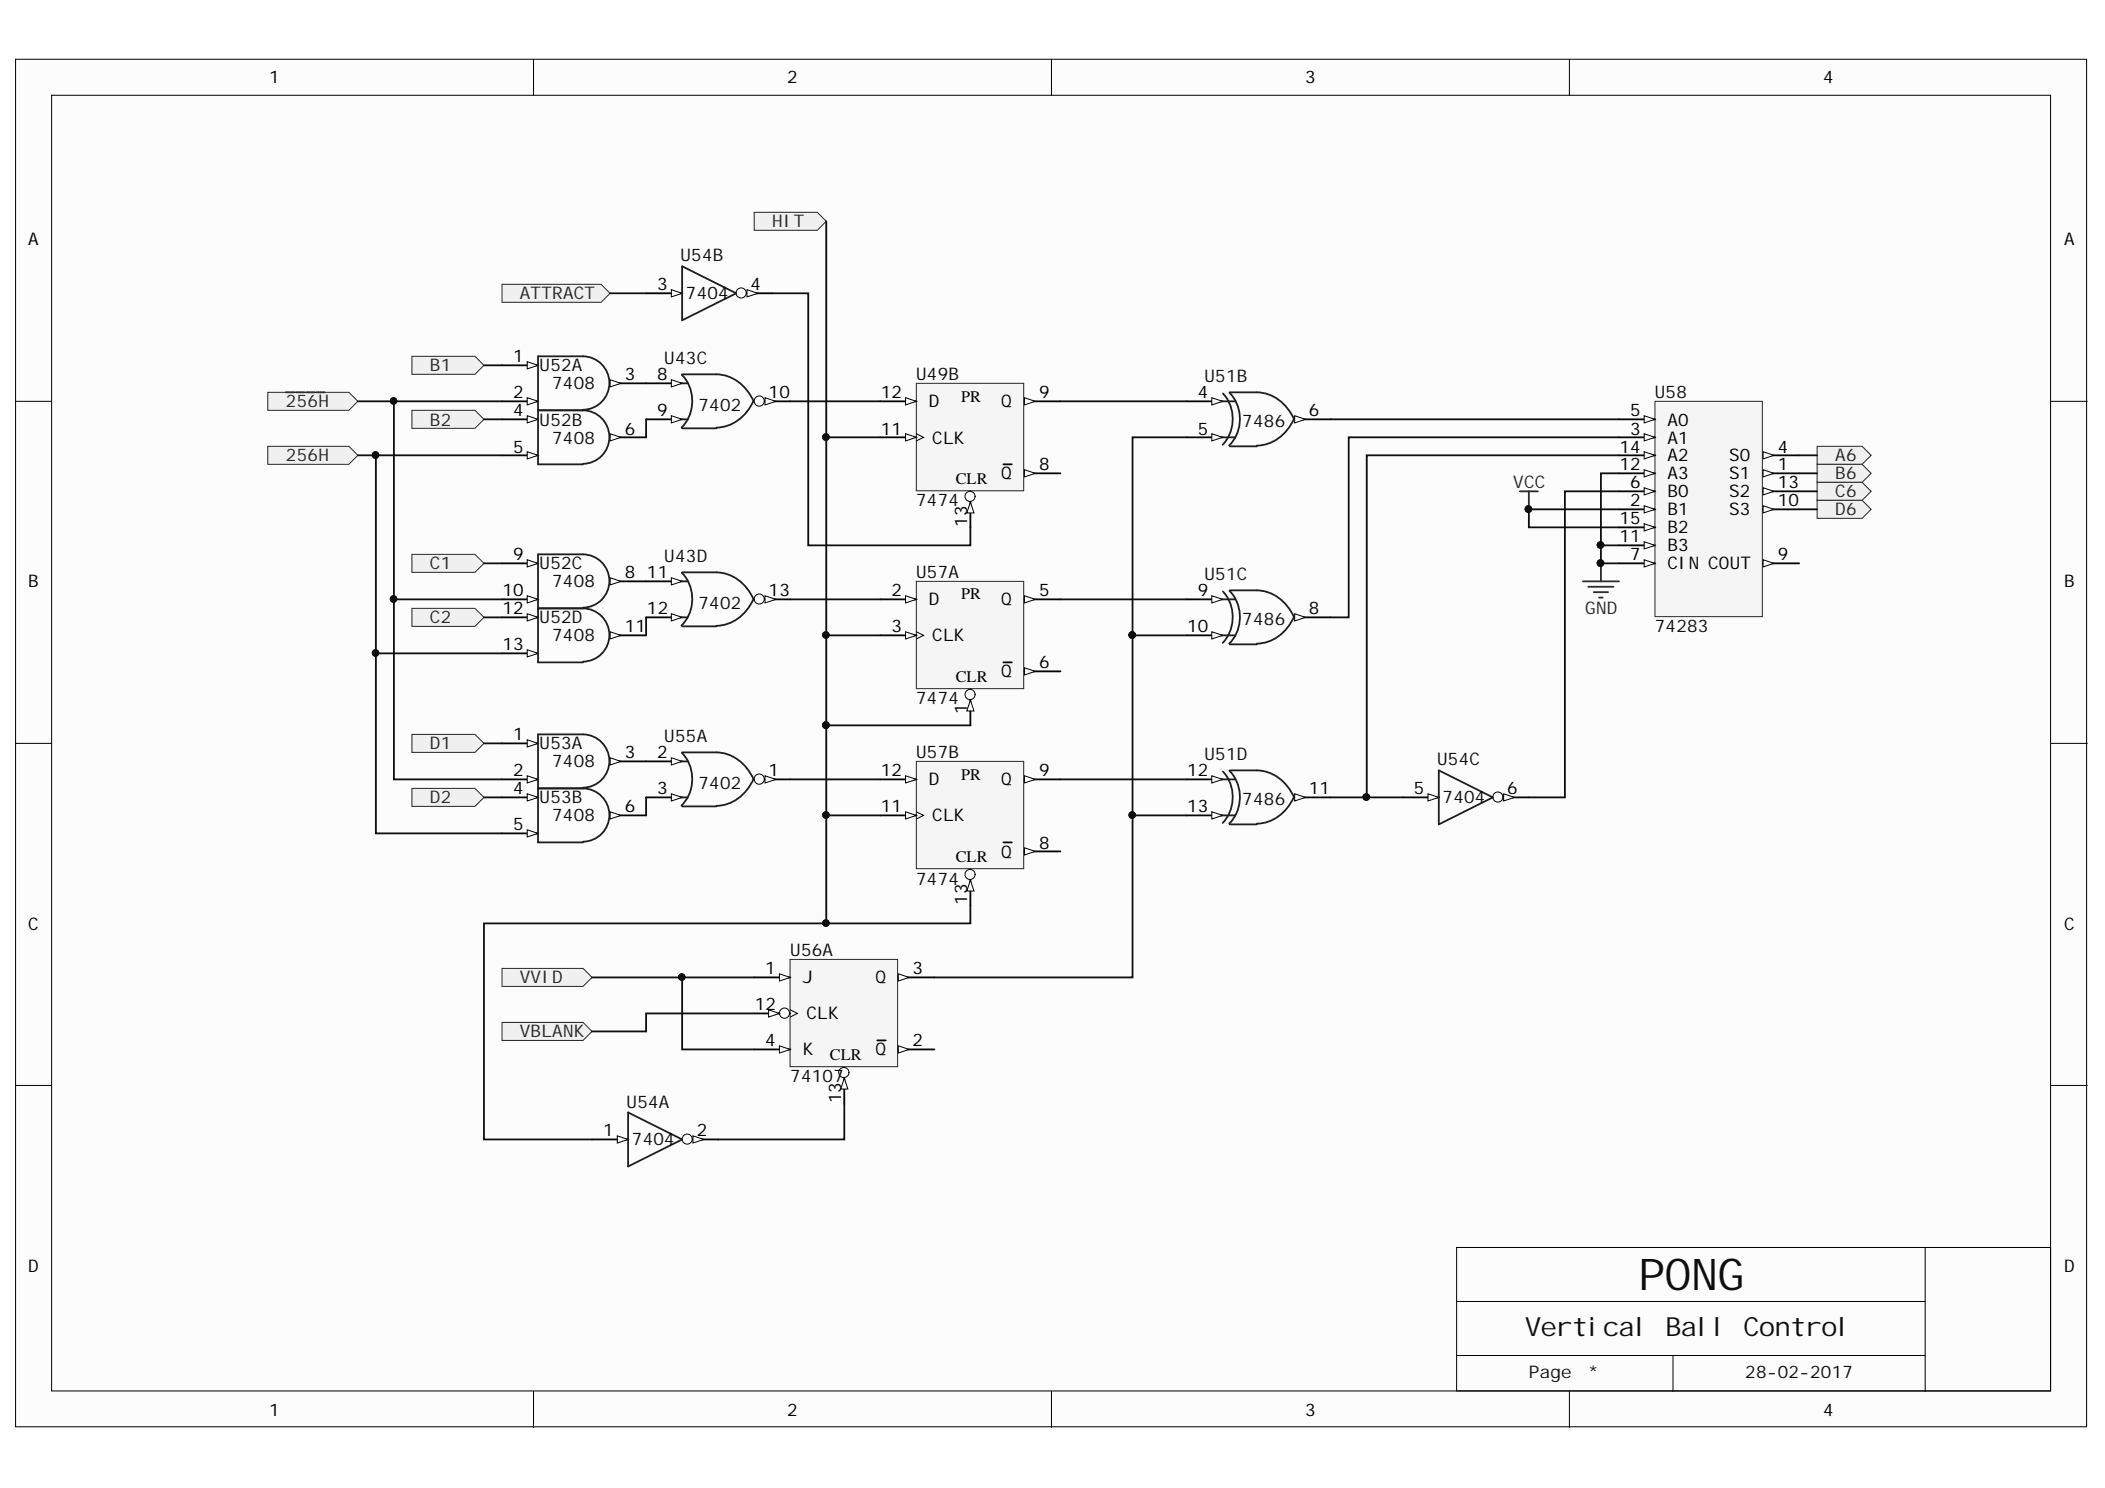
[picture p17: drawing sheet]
<svg xmlns="http://www.w3.org/2000/svg" width="297mm" height="210mm" viewBox="0 0 297 210" stroke-linecap="round" stroke-linejoin="round" font-family="sans-serif">
<defs><g id="words">
<text font-size="6.2" fill="#0e0e0e" x="231.2" y="182">PONG</text>
<text font-size="3.7" fill="#0e0e0e" x="215.2" y="188.5">Vertical Ball Control</text>
<g font-size="2.5">
<text x="38" y="11.8">1</text>
<text x="111.1" y="11.8">2</text>
<text x="184.2" y="11.8">3</text>
<text x="257.3" y="11.8">4</text>
<text x="4" y="34.6">A</text>
<text x="291.3" y="34.6">A</text>
<text x="92.7" y="40.9">3</text>
<text x="105.9" y="40.9">4</text>
<text x="72.4" y="51.1">1</text>
<text x="88.2" y="53.6">3</text>
<text x="92.7" y="53.6">8</text>
<text x="72.4" y="56.1">2</text>
<text x="72.4" y="58.7">4</text>
<text x="92.7" y="58.7">9</text>
<text x="108.5" y="56.1">10</text>
<text x="124.3" y="56.1">12</text>
<text x="131.1" y="57.4">D</text>
<text x="141.3" y="57.4">Q</text>
<text x="146.6" y="56.1">9</text>
<text x="169" y="56.1">4</text>
<text x="184.7" y="58.7">6</text>
<text x="230" y="58.7">5</text>
<text x="72.4" y="63.8">5</text>
<text x="88.2" y="61.3">6</text>
<text x="124.3" y="61.3">11</text>
<text x="131.6" y="62.6">CLK</text>
<text x="169" y="61.3">5</text>
<text x="228.5" y="63.8">14</text>
<text x="230" y="61.3">3</text>
<text x="235.3" y="62.6">A1</text>
<text x="235.3" y="60">A0</text>
<text x="235.3" y="65.1">A2</text>
<text x="244" y="65.1">S0</text>
<text x="250.9" y="63.8">4</text>
<text x="141.3" y="67.6">Q</text>
<text x="146.6" y="66.4">8</text>
<text x="228.5" y="66.4">12</text>
<text x="230" y="71.4">2</text>
<text x="230" y="68.9">6</text>
<text x="235.3" y="70.2">B0</text>
<text x="235.3" y="67.6">A3</text>
<text x="244" y="67.6">S1</text>
<text x="244" y="70.2">S2</text>
<text x="250.9" y="66.4">1</text>
<text x="250.9" y="71.4">10</text>
<text x="250.9" y="68.9">13</text>
<text x="136.5" y="74.3" transform="rotate(-90 136.5 74.3)">13</text>
<text x="228.5" y="76.5">11</text>
<text x="228.5" y="74">15</text>
<text x="235.3" y="72.7">B1</text>
<text x="235.3" y="77.8">B3</text>
<text x="235.3" y="75.2">B2</text>
<text x="244" y="72.7">S3</text>
<text x="4" y="82.9">B</text>
<text x="72.4" y="79">9</text>
<text x="88.2" y="81.6">8</text>
<text x="91.3" y="81.6">11</text>
<text x="230" y="79">7</text>
<text x="235.3" y="80.3">CIN COUT</text>
<text x="250.9" y="79">9</text>
<text x="291.3" y="82.9">B</text>
<text x="70.9" y="84.1">10</text>
<text x="70.9" y="86.7">12</text>
<text x="88.2" y="89.2">11</text>
<text x="91.3" y="86.7">12</text>
<text x="108.5" y="84.1">13</text>
<text x="125.8" y="89.2">3</text>
<text x="125.8" y="84.1">2</text>
<text x="131.1" y="85.4">D</text>
<text x="141.3" y="85.4">Q</text>
<text x="146.6" y="84.1">5</text>
<text x="167.5" y="89.2">10</text>
<text x="169" y="84.1">9</text>
<text x="184.7" y="86.7">8</text>
<text x="70.9" y="91.7">13</text>
<text x="131.6" y="90.5">CLK</text>
<text x="141.3" y="95.5">Q</text>
<text x="146.6" y="94.3">6</text>
<text x="136.5" y="100.8" transform="rotate(-90 136.5 100.8)">1</text>
<text x="72.4" y="104.4">1</text>
<text x="88.2" y="106.9">3</text>
<text x="92.7" y="106.9">2</text>
<text x="72.4" y="109.5">2</text>
<text x="72.4" y="112">4</text>
<text x="92.7" y="112">3</text>
<text x="108.5" y="109.5">1</text>
<text x="124.3" y="109.5">12</text>
<text x="131.1" y="110.7">D</text>
<text x="141.3" y="110.7">Q</text>
<text x="146.6" y="109.5">9</text>
<text x="167.5" y="109.5">12</text>
<text x="184.7" y="112">11</text>
<text x="199.5" y="112">5</text>
<text x="212.7" y="112">6</text>
<text x="72.4" y="117.1">5</text>
<text x="88.2" y="114.6">6</text>
<text x="124.3" y="114.6">11</text>
<text x="131.6" y="115.8">CLK</text>
<text x="146.6" y="119.7">8</text>
<text x="167.5" y="114.6">13</text>
<text x="141.3" y="121">Q</text>
<text x="4" y="131.1">C</text>
<text x="136.5" y="127.7" transform="rotate(-90 136.5 127.7)">13</text>
<text x="291.3" y="131.1">C</text>
<text x="108" y="137.5">1</text>
<text x="128.8" y="137.5">3</text>
<text x="106.5" y="142.5">12</text>
<text x="113.3" y="138.7">J</text>
<text x="113.8" y="143.8">CLK</text>
<text x="123.5" y="138.7">Q</text>
<text x="108" y="147.6">4</text>
<text x="113.3" y="148.9">K</text>
<text x="123.5" y="148.9">Q</text>
<text x="128.8" y="147.6">2</text>
<text x="118.7" y="155.6" transform="rotate(-90 118.7 155.6)">13</text>
<text x="85.1" y="160.3">1</text>
<text x="98.3" y="160.3">2</text>
<text x="4" y="179.4">D</text>
<text x="291.3" y="179.4">D</text>
<text x="38" y="199.7">1</text>
<text x="111.1" y="199.7">2</text>
<text x="184.2" y="199.7">3</text>
<text x="257.3" y="199.7">4</text>
</g>
<g font-size="2.5" fill="#262626">
<text x="109" y="32">HIT</text>
<text x="73.4" y="42.2">ATTRACT</text>
<text x="60.7" y="52.3">B1</text>
<text x="40.4" y="57.4">256H</text>
<text x="40.4" y="65.1">256H</text>
<text x="60.7" y="60">B2</text>
<text x="259" y="65.1">A6</text>
<text x="213.5" y="68.9">VCC</text>
<text x="259" y="67.6">B6</text>
<text x="259" y="70.2">C6</text>
<text x="259" y="72.7">D6</text>
<text x="60.7" y="80.3">C1</text>
<text x="60.7" y="87.9">C2</text>
<text x="223.7" y="86.7">GND</text>
<text x="60.7" y="105.7">D1</text>
<text x="60.7" y="113.3">D2</text>
<text x="73.4" y="138.7">VVID</text>
<text x="73.4" y="146.3">VBLANK</text>
</g>
<g font-size="2.5" fill="#0e0e0e">
<text x="96" y="36.9">U54B</text>
<text x="96.8" y="42.2">7404</text>
<text x="76.1" y="52.3">U52A</text>
<text x="93.7" y="51.3">U43C</text>
<text x="129.3" y="53.6">U49B</text>
<text x="170" y="53.9">U51B</text>
<text x="77.9" y="54.9">7408</text>
<text x="98.6" y="57.9">7402</text>
<text x="233.5" y="56.1">U58</text>
<text x="76.1" y="60">U52B</text>
<text x="77.9" y="62.6">7408</text>
<text x="175.3" y="60.3">7486</text>
<text x="129.3" y="71.4">7474</text>
<text x="76.1" y="80.3">U52C</text>
<text x="77.9" y="82.9">7408</text>
<text x="93.7" y="79.3">U43D</text>
<text x="129.3" y="81.6">U57A</text>
<text x="170" y="81.8">U51C</text>
<text x="76.1" y="87.9">U52D</text>
<text x="98.6" y="85.9">7402</text>
<text x="175.3" y="88.2">7486</text>
<text x="233.5" y="89.2">74283</text>
<text x="77.9" y="90.5">7408</text>
<text x="129.3" y="99.3">7474</text>
<text x="76.1" y="105.7">U53A</text>
<text x="93.7" y="104.7">U55A</text>
<text x="129.3" y="106.9">U57B</text>
<text x="170" y="107.2">U51D</text>
<text x="202.8" y="108">U54C</text>
<text x="76.1" y="113.3">U53B</text>
<text x="77.9" y="108.2">7408</text>
<text x="98.6" y="111.3">7402</text>
<text x="175.3" y="113.5">7486</text>
<text x="203.6" y="113.3">7404</text>
<text x="77.9" y="115.8">7408</text>
<text x="129.3" y="124.8">7474</text>
<text x="111.5" y="134.9">U56A</text>
<text x="111.5" y="152.7">74107</text>
<text x="88.4" y="156.2">U54A</text>
<text x="89.2" y="161.6">7404</text>
<text x="215.7" y="194.4">Page</text>
<text x="224.1" y="194.4">*</text>
<text x="246.3" y="194.4">28-02-2017</text>
</g>
<g font-size="2.3">
<text x="135.6" y="56.6">PR</text>
<text x="134.9" y="68.3">CLR</text>
<text x="135.6" y="84.5">PR</text>
<text x="134.9" y="96.2">CLR</text>
<text x="135.6" y="110">PR</text>
<text x="134.9" y="121.7">CLR</text>
<text x="117.1" y="149.5">CLR</text>
</g>
</g></defs>
<g fill="#fcfcfc" stroke="#000" stroke-width=".14">
<path d="M2.2 8.4h292.2v192.9h-292.2z"/>
<path d="M7.3 13.4h282.1v182.8h-282.1z"/>
</g>
<g fill="none" stroke="#000" stroke-width=".14">
<path d="M75.3 8.4v5M148.4 8.4v5M221.5 8.4v5M2.2 56.6h5.1M289.5 56.6h5M2.2 104.9h5.1M289.5 104.9h5M2.2 153.1h5.1M289.5 153.1h5M205.5 176h83.9v20.2h-83.9zM271.7 176v20.3M75.3 196.3v5.1"/>
<path d="M148.4 196.3v5.1M205.6 183.6h66.1M205.6 191.2h66.1M221.5 196.3v5.1M236.1 191.2v5.1"/>
</g>
<path d="M37.8 55.3h11.4l1.3 1.3-1.3 1.3h-11.4z" fill-rule="evenodd" fill="#f0f0f0" stroke="#262626" stroke-width=".14"/>
<path d="M40.3 55.3h1.2M41.8 55.3h1.2M43.2 55.3h1.2M44.6 55.3h1.2" fill="none" stroke="#262626" stroke-width=".25"/>
<g fill="#f0f0f0" stroke="#262626" stroke-width=".14">
<path d="M37.8 63h11.4l1.3 1.2-1.3 1.3h-11.4z" fill-rule="evenodd"/>
<path d="M70.8 40.1h14l1.3 1.3-1.3 1.2h-14z" fill-rule="evenodd"/>
<path d="M106.4 29.9h8.9l1.3 1.3-1.3 1.3h-8.9z" fill-rule="evenodd"/>
<path d="M70.8 136.6h11.5l1.2 1.3-1.2 1.2h-11.5z" fill-rule="evenodd"/>
<path d="M70.8 144.2h11.5l1.2 1.3-1.2 1.3h-11.5z" fill-rule="evenodd"/>
<path d="M256.4 63h6.4l1.2 1.2-1.2 1.3h-6.4z" fill-rule="evenodd"/>
<path d="M256.4 65.5h6.4l1.2 1.3-1.2 1.2h-6.4z" fill-rule="evenodd"/>
<path d="M256.4 68h6.4l1.2 1.3-1.2 1.3h-6.4z" fill-rule="evenodd"/>
<path d="M256.4 70.6h6.4l1.2 1.2-1.2 1.3h-6.4z" fill-rule="evenodd"/>
<path d="M58.1 50.3h8.9l1.3 1.2-1.3 1.3h-8.9z" fill-rule="evenodd"/>
<path d="M58.1 57.9h8.9l1.3 1.3-1.3 1.2h-8.9z" fill-rule="evenodd"/>
<path d="M58.1 78.2h8.9l1.3 1.3-1.3 1.2h-8.9z" fill-rule="evenodd"/>
<path d="M58.1 85.8h8.9l1.3 1.3-1.3 1.3h-8.9z" fill-rule="evenodd"/>
<path d="M58.1 103.6h8.9l1.3 1.3-1.3 1.2h-8.9z" fill-rule="evenodd"/>
<path d="M58.1 111.2h8.9l1.3 1.3-1.3 1.3h-8.9z" fill-rule="evenodd"/>
</g>
<path d="M70.8 51.5h5.1" fill="none" stroke="#000" stroke-width=".25"/>
<path d="M74.4 51l1.5 .5-1.5 .5z" fill="#fcfcfc"/>
<path d="M74.4 51l1.5 .5-1.5 .5z" fill="none" stroke="#000" stroke-width=".14"/>
<path d="M70.8 56.6h5.1" fill="none" stroke="#000" stroke-width=".25"/>
<path d="M74.4 56.1l1.5 .5-1.5 .5z" fill="#fcfcfc"/>
<path d="M74.4 56.1l1.5 .5-1.5 .5z" fill="none" stroke="#000" stroke-width=".14"/>
<path d="M86.1 54.1h5.1" fill="none" stroke="#000" stroke-width=".25"/>
<path d="M86.1 53.6l1.5 .5-1.5 .5z" fill="#fcfcfc"/>
<path d="M86.1 53.6l1.5 .5-1.5 .5z" fill="none" stroke="#000" stroke-width=".14"/>
<path d="M82.3 57.8a3.8 3.8 0 0 0 3.7-3.8 3.8 3.8 0 0 0-3.7-3.7h-6.4v7.6h6.4" fill="none" stroke="#1c1c1c" stroke-width=".25"/>
<path d="M70.8 59.2h5.1" fill="none" stroke="#000" stroke-width=".25"/>
<path d="M74.4 58.6l1.5 .6-1.5 .5z" fill="#fcfcfc"/>
<path d="M74.4 58.6l1.5 .6-1.5 .5z" fill="none" stroke="#000" stroke-width=".14"/>
<path d="M70.8 64.2h5.1" fill="none" stroke="#000" stroke-width=".25"/>
<path d="M74.4 63.7l1.5 .5-1.5 .5z" fill="#fcfcfc"/>
<path d="M74.4 63.7l1.5 .5-1.5 .5z" fill="none" stroke="#000" stroke-width=".14"/>
<path d="M86.1 61.7h5.1" fill="none" stroke="#000" stroke-width=".25"/>
<path d="M86.1 61.2l1.5 .5-1.5 .5z" fill="#fcfcfc"/>
<path d="M86.1 61.2l1.5 .5-1.5 .5z" fill="none" stroke="#000" stroke-width=".14"/>
<path d="M82.3 65.4a3.8 3.8 0 0 0 3.7-3.7 3.8 3.8 0 0 0-3.7-3.8h-6.4v7.6h6.4" fill="none" stroke="#1c1c1c" stroke-width=".25"/>
<path d="M91.2 54.1h5.1" fill="none" stroke="#000" stroke-width=".25"/>
<path d="M94.7 53.6l1.6 .5-1.6 .5z" fill="#fcfcfc"/>
<path d="M94.7 53.6l1.6 .5-1.6 .5z" fill="none" stroke="#000" stroke-width=".14"/>
<path d="M91.2 59.2h5.1" fill="none" stroke="#000" stroke-width=".25"/>
<path d="M94.7 58.6l1.6 .6-1.6 .5z" fill="#fcfcfc"/>
<path d="M94.7 58.6l1.6 .6-1.6 .5z" fill="none" stroke="#000" stroke-width=".14"/>
<path d="M106.4 56.6h5.1" fill="none" stroke="#000" stroke-width=".25"/>
<circle cx="107.1" cy="56.6" r=".72" fill="#fcfcfc" stroke="#000" stroke-width=".14"/>
<path d="M108 56.1l1.5 .5-1.5 .5z" fill="#fcfcfc"/>
<path d="M108 56.1l1.5 .5-1.5 .5z" fill="none" stroke="#000" stroke-width=".14"/>
<path d="M96.2 52.9a5.4 5.4 0 0 1 0 7.4M96.3 52.8h4.8a6 6 0 0 1 5.3 3.9M96.3 54.1h.7M96.3 59.2h.7M106.3 56.5a6 6 0 0 1-5.2 3.8M96.3 60.4h4.8" fill="none" stroke="#1c1c1c" stroke-width=".25"/>
<path d="M86.1 82h5.1" fill="none" stroke="#000" stroke-width=".25"/>
<path d="M86.1 81.5l1.5 .5-1.5 .5z" fill="#fcfcfc"/>
<path d="M86.1 81.5l1.5 .5-1.5 .5z" fill="none" stroke="#000" stroke-width=".14"/>
<path d="M75.9 78.2h6.4a3.8 3.8 0 0 1 3.7 3.8 3.8 3.8 0 0 1-3.7 3.7M75.9 85.8h6.4" fill="none" stroke="#1c1c1c" stroke-width=".25"/>
<path d="M70.8 79.5h5.1" fill="none" stroke="#000" stroke-width=".25"/>
<path d="M74.4 79l1.5 .5-1.5 .5z" fill="#fcfcfc"/>
<path d="M74.4 79l1.5 .5-1.5 .5z" fill="none" stroke="#000" stroke-width=".14"/>
<path d="M70.8 84.5h5.1" fill="none" stroke="#000" stroke-width=".25"/>
<path d="M74.4 84l1.5 .5-1.5 .6z" fill="#fcfcfc"/>
<path d="M74.4 84l1.5 .5-1.5 .6z" fill="none" stroke="#000" stroke-width=".14"/>
<path d="M75.9 78.2v7.6" fill="none" stroke="#1c1c1c" stroke-width=".25"/>
<path d="M70.8 87.1h5.1" fill="none" stroke="#000" stroke-width=".25"/>
<path d="M74.4 86.6l1.5 .5-1.5 .5z" fill="#fcfcfc"/>
<path d="M74.4 86.6l1.5 .5-1.5 .5z" fill="none" stroke="#000" stroke-width=".14"/>
<path d="M70.8 92.2h5.1" fill="none" stroke="#000" stroke-width=".25"/>
<path d="M74.4 91.7l1.5 .5-1.5 .5z" fill="#fcfcfc"/>
<path d="M74.4 91.7l1.5 .5-1.5 .5z" fill="none" stroke="#000" stroke-width=".14"/>
<path d="M86.1 89.6h5.1" fill="none" stroke="#000" stroke-width=".25"/>
<path d="M86.1 89.1l1.5 .5-1.5 .5z" fill="#fcfcfc"/>
<path d="M86.1 89.1l1.5 .5-1.5 .5z" fill="none" stroke="#000" stroke-width=".14"/>
<path d="M82.3 93.3a3.8 3.8 0 0 0 3.7-3.7 3.8 3.8 0 0 0-3.7-3.8h-6.4v7.6h6.4" fill="none" stroke="#1c1c1c" stroke-width=".25"/>
<path d="M91.2 82h5.1" fill="none" stroke="#000" stroke-width=".25"/>
<path d="M94.7 81.5l1.6 .5-1.6 .5z" fill="#fcfcfc"/>
<path d="M94.7 81.5l1.6 .5-1.6 .5z" fill="none" stroke="#000" stroke-width=".14"/>
<path d="M91.2 87.1h5.1" fill="none" stroke="#000" stroke-width=".25"/>
<path d="M94.7 86.6l1.6 .5-1.6 .5z" fill="#fcfcfc"/>
<path d="M94.7 86.6l1.6 .5-1.6 .5z" fill="none" stroke="#000" stroke-width=".14"/>
<path d="M106.4 84.5h5.1" fill="none" stroke="#000" stroke-width=".25"/>
<circle cx="107.1" cy="84.5" r=".71" fill="#fcfcfc" stroke="#000" stroke-width=".14"/>
<path d="M108 84l1.5 .5-1.5 .6z" fill="#fcfcfc"/>
<path d="M108 84l1.5 .5-1.5 .6z" fill="none" stroke="#000" stroke-width=".14"/>
<path d="M96.2 80.8a5.4 5.4 0 0 1 0 7.4M96.3 80.7h4.8a6 6 0 0 1 5.3 3.9M96.3 82h.7M96.3 87.1h.7M96.3 88.4h4.8M106.3 84.5a6.1 6.1 0 0 1-5.2 3.8" fill="none" stroke="#1c1c1c" stroke-width=".25"/>
<path d="M70.8 104.9h5.1" fill="none" stroke="#000" stroke-width=".25"/>
<path d="M74.4 104.4l1.5 .5-1.5 .5z" fill="#fcfcfc"/>
<path d="M74.4 104.4l1.5 .5-1.5 .5z" fill="none" stroke="#000" stroke-width=".14"/>
<path d="M70.8 109.9h5.1" fill="none" stroke="#000" stroke-width=".25"/>
<path d="M74.4 109.4l1.5 .5-1.5 .6z" fill="#fcfcfc"/>
<path d="M74.4 109.4l1.5 .5-1.5 .6z" fill="none" stroke="#000" stroke-width=".14"/>
<path d="M86.1 107.4h5.1" fill="none" stroke="#000" stroke-width=".25"/>
<path d="M86.1 106.9l1.5 .5-1.5 .5z" fill="#fcfcfc"/>
<path d="M86.1 106.9l1.5 .5-1.5 .5z" fill="none" stroke="#000" stroke-width=".14"/>
<path d="M82.3 111.1a3.8 3.8 0 0 0 3.7-3.7 3.8 3.8 0 0 0-3.7-3.8h-6.4v7.6h6.4" fill="none" stroke="#1c1c1c" stroke-width=".25"/>
<path d="M70.8 112.5h5.1" fill="none" stroke="#000" stroke-width=".25"/>
<path d="M74.4 112l1.5 .5-1.5 .5z" fill="#fcfcfc"/>
<path d="M74.4 112l1.5 .5-1.5 .5z" fill="none" stroke="#000" stroke-width=".14"/>
<path d="M70.8 117.6h5.1" fill="none" stroke="#000" stroke-width=".25"/>
<path d="M74.4 117.1l1.5 .5-1.5 .5z" fill="#fcfcfc"/>
<path d="M74.4 117.1l1.5 .5-1.5 .5z" fill="none" stroke="#000" stroke-width=".14"/>
<path d="M86.1 115h5.1" fill="none" stroke="#000" stroke-width=".25"/>
<path d="M86.1 114.5l1.5 .5-1.5 .5z" fill="#fcfcfc"/>
<path d="M86.1 114.5l1.5 .5-1.5 .5z" fill="none" stroke="#000" stroke-width=".14"/>
<path d="M82.3 118.7a3.8 3.8 0 0 0 3.7-3.7 3.8 3.8 0 0 0-3.7-3.8h-6.4v7.6h6.4" fill="none" stroke="#1c1c1c" stroke-width=".25"/>
<path d="M91.2 107.4h5.1" fill="none" stroke="#000" stroke-width=".25"/>
<path d="M94.7 106.9l1.6 .5-1.6 .5z" fill="#fcfcfc"/>
<path d="M94.7 106.9l1.6 .5-1.6 .5z" fill="none" stroke="#000" stroke-width=".14"/>
<path d="M91.2 112.5h5.1" fill="none" stroke="#000" stroke-width=".25"/>
<path d="M94.7 112l1.6 .5-1.6 .5z" fill="#fcfcfc"/>
<path d="M94.7 112l1.6 .5-1.6 .5z" fill="none" stroke="#000" stroke-width=".14"/>
<path d="M106.4 109.9h5.1" fill="none" stroke="#000" stroke-width=".25"/>
<circle cx="107.1" cy="109.9" r=".72" fill="#fcfcfc" stroke="#000" stroke-width=".14"/>
<path d="M108 109.4l1.5 .5-1.5 .6z" fill="#fcfcfc"/>
<path d="M108 109.4l1.5 .5-1.5 .6z" fill="none" stroke="#000" stroke-width=".14"/>
<path d="M96.2 106.2a5.4 5.4 0 0 1 0 7.4M96.3 106.1h4.8a6 6 0 0 1 5.3 3.9M96.3 107.4h.7M96.3 112.5h.7M96.3 113.8h4.8M106.3 109.9a6.1 6.1 0 0 1-5.2 3.8" fill="none" stroke="#1c1c1c" stroke-width=".25"/>
<path d="M129.3 54.1h15.2v15.1h-15.2z" fill="#f5f5f5" stroke="#262626" stroke-width=".14"/>
<path d="M124.2 61.7h5.1" fill="none" stroke="#000" stroke-width=".25"/>
<path d="M129.3 61.2l1 .5-1 .5" fill="none" stroke="#000" stroke-width=".14"/>
<path d="M127.8 61.2l1.5 .5-1.5 .5z" fill="#fcfcfc"/>
<path d="M127.8 61.2l1.5 .5-1.5 .5z" fill="none" stroke="#000" stroke-width=".14"/>
<path d="M124.2 56.6h5.1" fill="none" stroke="#000" stroke-width=".25"/>
<path d="M127.8 56.1l1.5 .5-1.5 .5z" fill="#fcfcfc"/>
<path d="M127.8 56.1l1.5 .5-1.5 .5z" fill="none" stroke="#000" stroke-width=".14"/>
<path d="M136.9 69.3v5.1" fill="none" stroke="#000" stroke-width=".25"/>
<circle cx="136.9" cy="70" r=".71" fill="#fcfcfc" stroke="#000" stroke-width=".14"/>
<path d="M136.9 70.8l.5 1.6h-1z" fill="#fcfcfc"/>
<path d="M136.9 70.8l.5 1.6h-1z" fill="none" stroke="#000" stroke-width=".14"/>
<path d="M144.6 56.6h5" fill="none" stroke="#000" stroke-width=".25"/>
<path d="M144.6 56.1l1.5 .5-1.5 .5z" fill="#fcfcfc"/>
<path d="M144.6 56.1l1.5 .5-1.5 .5z" fill="none" stroke="#000" stroke-width=".14"/>
<path d="M144.6 66.8h5" fill="none" stroke="#000" stroke-width=".25"/>
<path d="M144.6 66.3l1.5 .5-1.5 .5z" fill="#fcfcfc"/>
<path d="M144.6 66.3l1.5 .5-1.5 .5z" fill="none" stroke="#000" stroke-width=".14"/>
<path d="M91.2 41.4h5.1M141.6 65.5h1.2" fill="none" stroke="#000" stroke-width=".25"/>
<path d="M94.7 40.9l1.6 .5-1.6 .5z" fill="#fcfcfc"/>
<path d="M94.7 40.9l1.6 .5-1.6 .5z" fill="none" stroke="#000" stroke-width=".14"/>
<path d="M103.9 41.4h5.1" fill="none" stroke="#000" stroke-width=".25"/>
<circle cx="104.6" cy="41.3" r=".72" fill="#fcfcfc" stroke="#000" stroke-width=".14"/>
<path d="M105.4 40.9l1.5 .5-1.5 .5z" fill="#fcfcfc"/>
<path d="M105.4 40.9l1.5 .5-1.5 .5z" fill="none" stroke="#000" stroke-width=".14"/>
<path d="M96.3 37.6l7.6 3.8-7.6 3.8z" fill="none" stroke="#1c1c1c" stroke-width=".25"/>
<path d="M129.3 82h15.2v15.1h-15.2z" fill="#f5f5f5" stroke="#262626" stroke-width=".14"/>
<path d="M124.2 89.6h5.1" fill="none" stroke="#000" stroke-width=".25"/>
<path d="M129.3 89.1l1 .5-1 .5" fill="none" stroke="#000" stroke-width=".14"/>
<path d="M127.8 89.1l1.5 .5-1.5 .5z" fill="#fcfcfc"/>
<path d="M127.8 89.1l1.5 .5-1.5 .5z" fill="none" stroke="#000" stroke-width=".14"/>
<path d="M124.2 84.5h5.1" fill="none" stroke="#000" stroke-width=".25"/>
<path d="M127.8 84l1.5 .5-1.5 .6z" fill="#fcfcfc"/>
<path d="M127.8 84l1.5 .5-1.5 .6z" fill="none" stroke="#000" stroke-width=".14"/>
<path d="M136.9 97.2v5.1" fill="none" stroke="#000" stroke-width=".25"/>
<circle cx="136.9" cy="98" r=".72" fill="#fcfcfc" stroke="#000" stroke-width=".14"/>
<path d="M136.9 98.8l.5 1.5h-1z" fill="#fcfcfc"/>
<path d="M136.9 98.8l.5 1.5h-1z" fill="none" stroke="#000" stroke-width=".14"/>
<path d="M144.6 84.5h5" fill="none" stroke="#000" stroke-width=".25"/>
<path d="M144.6 84l1.5 .5-1.5 .6z" fill="#fcfcfc"/>
<path d="M144.6 84l1.5 .5-1.5 .6z" fill="none" stroke="#000" stroke-width=".14"/>
<path d="M144.6 94.7h5" fill="none" stroke="#000" stroke-width=".25"/>
<path d="M144.6 94.2l1.5 .5-1.5 .5z" fill="#fcfcfc"/>
<path d="M144.6 94.2l1.5 .5-1.5 .5z" fill="none" stroke="#000" stroke-width=".14"/>
<path d="M141.6 93.4h1.2" fill="none" stroke="#000" stroke-width=".25"/>
<path d="M129.3 107.4h15.2v15.1h-15.2z" fill="#f5f5f5" stroke="#262626" stroke-width=".14"/>
<path d="M124.2 115h5.1" fill="none" stroke="#000" stroke-width=".25"/>
<path d="M129.3 114.5l1 .5-1 .5" fill="none" stroke="#000" stroke-width=".14"/>
<path d="M127.8 114.5l1.5 .5-1.5 .5z" fill="#fcfcfc"/>
<path d="M127.8 114.5l1.5 .5-1.5 .5z" fill="none" stroke="#000" stroke-width=".14"/>
<path d="M124.2 109.9h5.1" fill="none" stroke="#000" stroke-width=".25"/>
<path d="M127.8 109.4l1.5 .5-1.5 .6z" fill="#fcfcfc"/>
<path d="M127.8 109.4l1.5 .5-1.5 .6z" fill="none" stroke="#000" stroke-width=".14"/>
<path d="M136.9 122.6v5.1" fill="none" stroke="#000" stroke-width=".25"/>
<circle cx="136.9" cy="123.4" r=".71" fill="#fcfcfc" stroke="#000" stroke-width=".14"/>
<path d="M136.9 124.2l.5 1.5h-1z" fill="#fcfcfc"/>
<path d="M136.9 124.2l.5 1.5h-1z" fill="none" stroke="#000" stroke-width=".14"/>
<path d="M144.6 109.9h5" fill="none" stroke="#000" stroke-width=".25"/>
<path d="M144.6 109.4l1.5 .5-1.5 .6z" fill="#fcfcfc"/>
<path d="M144.6 109.4l1.5 .5-1.5 .6z" fill="none" stroke="#000" stroke-width=".14"/>
<path d="M144.6 120.1h5" fill="none" stroke="#000" stroke-width=".25"/>
<path d="M144.6 119.6l1.5 .5-1.5 .5z" fill="#fcfcfc"/>
<path d="M144.6 119.6l1.5 .5-1.5 .5z" fill="none" stroke="#000" stroke-width=".14"/>
<path d="M167.4 56.6h5.1M141.6 118.8h1.2" fill="none" stroke="#000" stroke-width=".25"/>
<path d="M171 56.1l1.5 .5-1.5 .5z" fill="#fcfcfc"/>
<path d="M171 56.1l1.5 .5-1.5 .5z" fill="none" stroke="#000" stroke-width=".14"/>
<path d="M167.4 61.7h5.1" fill="none" stroke="#000" stroke-width=".25"/>
<path d="M171 61.2l1.5 .5-1.5 .5z" fill="#fcfcfc"/>
<path d="M171 61.2l1.5 .5-1.5 .5z" fill="none" stroke="#000" stroke-width=".14"/>
<path d="M182.7 59.2h5.1" fill="none" stroke="#000" stroke-width=".25"/>
<path d="M182.7 58.6l1.5 .6-1.5 .5z" fill="#fcfcfc"/>
<path d="M182.7 58.6l1.5 .6-1.5 .5z" fill="none" stroke="#000" stroke-width=".14"/>
<path d="M172.5 56.6h1.8M172.6 55.5a5.4 5.4 0 0 1-.1 7.2M173.5 55.4a5.4 5.4 0 0 1-.1 7.4M173.5 55.3h3.9a6 6 0 0 1 5.2 3.9M182.6 59.1a6 6 0 0 1-5.2 3.8M172.5 61.7h1.8M173.5 63h3.9" fill="none" stroke="#1c1c1c" stroke-width=".25"/>
<path d="M167.4 84.5h5.1" fill="none" stroke="#000" stroke-width=".25"/>
<path d="M171 84l1.5 .5-1.5 .6z" fill="#fcfcfc"/>
<path d="M171 84l1.5 .5-1.5 .6z" fill="none" stroke="#000" stroke-width=".14"/>
<path d="M167.4 89.6h5.1" fill="none" stroke="#000" stroke-width=".25"/>
<path d="M171 89.1l1.5 .5-1.5 .5z" fill="#fcfcfc"/>
<path d="M171 89.1l1.5 .5-1.5 .5z" fill="none" stroke="#000" stroke-width=".14"/>
<path d="M182.7 87.1h5.1" fill="none" stroke="#000" stroke-width=".25"/>
<path d="M182.7 86.6l1.5 .5-1.5 .5z" fill="#fcfcfc"/>
<path d="M182.7 86.6l1.5 .5-1.5 .5z" fill="none" stroke="#000" stroke-width=".14"/>
<path d="M172.5 84.5h1.8M172.5 89.6h1.8M172.6 83.4a5.4 5.4 0 0 1-.1 7.3M173.5 83.3a5.4 5.4 0 0 1 0 7.5M173.5 83.3h3.9a6 6 0 0 1 5.2 3.8M173.5 90.9h3.9M182.6 87a6 6 0 0 1-5.2 3.8" fill="none" stroke="#1c1c1c" stroke-width=".25"/>
<path d="M167.4 109.9h5.1" fill="none" stroke="#000" stroke-width=".25"/>
<path d="M171 109.4l1.5 .5-1.5 .6z" fill="#fcfcfc"/>
<path d="M171 109.4l1.5 .5-1.5 .6z" fill="none" stroke="#000" stroke-width=".14"/>
<path d="M167.4 115h5.1" fill="none" stroke="#000" stroke-width=".25"/>
<path d="M171 114.5l1.5 .5-1.5 .5z" fill="#fcfcfc"/>
<path d="M171 114.5l1.5 .5-1.5 .5z" fill="none" stroke="#000" stroke-width=".14"/>
<path d="M182.7 112.5h5.1" fill="none" stroke="#000" stroke-width=".25"/>
<path d="M182.7 112l1.5 .5-1.5 .5z" fill="#fcfcfc"/>
<path d="M182.7 112l1.5 .5-1.5 .5z" fill="none" stroke="#000" stroke-width=".14"/>
<path d="M172.5 109.9h1.8M172.5 115h1.8M172.6 108.8a5.4 5.4 0 0 1-.1 7.3M173.5 108.7a5.4 5.4 0 0 1 0 7.5M173.5 108.7h3.9a6 6 0 0 1 5.2 3.8M173.5 116.3h3.9M182.6 112.4a6 6 0 0 1-5.2 3.8" fill="none" stroke="#1c1c1c" stroke-width=".25"/>
<path d="M111.5 135.3h15.2v15.2h-15.2z" fill="#f5f5f5" stroke="#262626" stroke-width=".14"/>
<path d="M106.4 137.9h5.1" fill="none" stroke="#000" stroke-width=".25"/>
<path d="M110 137.4l1.5 .5-1.5 .5z" fill="#fcfcfc"/>
<path d="M110 137.4l1.5 .5-1.5 .5zM111.5 142.5l1 .5-1 .5" fill="none" stroke="#000" stroke-width=".14"/>
<path d="M106.4 143h5.1" fill="none" stroke="#000" stroke-width=".25"/>
<circle cx="110.7" cy="142.9" r=".72" fill="#fcfcfc" stroke="#000" stroke-width=".14"/>
<path d="M108.5 142.5l1.5 .5-1.5 .5z" fill="#fcfcfc"/>
<path d="M108.5 142.5l1.5 .5-1.5 .5z" fill="none" stroke="#000" stroke-width=".14"/>
<path d="M106.4 148h5.1" fill="none" stroke="#000" stroke-width=".25"/>
<path d="M110 147.5l1.5 .5-1.5 .5z" fill="#fcfcfc"/>
<path d="M110 147.5l1.5 .5-1.5 .5z" fill="none" stroke="#000" stroke-width=".14"/>
<path d="M119.1 150.6v5.1" fill="none" stroke="#000" stroke-width=".25"/>
<circle cx="119.1" cy="151.3" r=".72" fill="#fcfcfc" stroke="#000" stroke-width=".14"/>
<path d="M119.1 152.1l.5 1.5h-1z" fill="#fcfcfc"/>
<path d="M119.1 152.1l.5 1.5h-1z" fill="none" stroke="#000" stroke-width=".14"/>
<path d="M126.8 137.9h5" fill="none" stroke="#000" stroke-width=".25"/>
<path d="M126.8 137.4l1.5 .5-1.5 .5z" fill="#fcfcfc"/>
<path d="M126.8 137.4l1.5 .5-1.5 .5z" fill="none" stroke="#000" stroke-width=".14"/>
<path d="M126.8 148h5" fill="none" stroke="#000" stroke-width=".25"/>
<path d="M126.8 147.5l1.5 .5-1.5 .5z" fill="#fcfcfc"/>
<path d="M126.8 147.5l1.5 .5-1.5 .5z" fill="none" stroke="#000" stroke-width=".14"/>
<path d="M123.8 146.8h1.2M83.5 160.7h5.1" fill="none" stroke="#000" stroke-width=".25"/>
<path d="M87.1 160.2l1.5 .5-1.5 .5z" fill="#fcfcfc"/>
<path d="M87.1 160.2l1.5 .5-1.5 .5z" fill="none" stroke="#000" stroke-width=".14"/>
<path d="M96.3 160.7h5" fill="none" stroke="#000" stroke-width=".25"/>
<circle cx="97" cy="160.7" r=".71" fill="#fcfcfc" stroke="#000" stroke-width=".14"/>
<path d="M97.8 160.2l1.5 .5-1.5 .5z" fill="#fcfcfc"/>
<path d="M97.8 160.2l1.5 .5-1.5 .5z" fill="none" stroke="#000" stroke-width=".14"/>
<path d="M88.6 156.9l7.7 3.8-7.7 3.8z" fill="none" stroke="#1c1c1c" stroke-width=".25"/>
<path d="M197.9 112.5h5.1" fill="none" stroke="#000" stroke-width=".25"/>
<path d="M201.5 112l1.5 .5-1.5 .5z" fill="#fcfcfc"/>
<path d="M201.5 112l1.5 .5-1.5 .5z" fill="none" stroke="#000" stroke-width=".14"/>
<path d="M210.7 112.5h5" fill="none" stroke="#000" stroke-width=".25"/>
<circle cx="211.4" cy="112.4" r=".71" fill="#fcfcfc" stroke="#000" stroke-width=".14"/>
<path d="M212.2 112l1.5 .5-1.5 .5z" fill="#fcfcfc"/>
<path d="M212.2 112l1.5 .5-1.5 .5z" fill="none" stroke="#000" stroke-width=".14"/>
<path d="M203 108.7l7.7 3.8-7.7 3.8z" fill="none" stroke="#1c1c1c" stroke-width=".25"/>
<path d="M233.5 56.6h15.2v30.4h-15.2z" fill="#f5f5f5" stroke="#262626" stroke-width=".14"/>
<path d="M248.8 66.8h5.1" fill="none" stroke="#000" stroke-width=".25"/>
<path d="M248.8 66.3l1.5 .5-1.5 .5z" fill="#fcfcfc"/>
<path d="M248.8 66.3l1.5 .5-1.5 .5z" fill="none" stroke="#000" stroke-width=".14"/>
<path d="M228.5 71.8h5" fill="none" stroke="#000" stroke-width=".25"/>
<path d="M232 71.3l1.5 .5-1.5 .6z" fill="#fcfcfc"/>
<path d="M232 71.3l1.5 .5-1.5 .6z" fill="none" stroke="#000" stroke-width=".14"/>
<path d="M228.5 61.7h5" fill="none" stroke="#000" stroke-width=".25"/>
<path d="M232 61.2l1.5 .5-1.5 .5z" fill="#fcfcfc"/>
<path d="M232 61.2l1.5 .5-1.5 .5z" fill="none" stroke="#000" stroke-width=".14"/>
<path d="M248.8 64.2h5.1" fill="none" stroke="#000" stroke-width=".25"/>
<path d="M248.8 63.7l1.5 .5-1.5 .5z" fill="#fcfcfc"/>
<path d="M248.8 63.7l1.5 .5-1.5 .5z" fill="none" stroke="#000" stroke-width=".14"/>
<path d="M228.5 59.2h5" fill="none" stroke="#000" stroke-width=".25"/>
<path d="M232 58.6l1.5 .6-1.5 .5z" fill="#fcfcfc"/>
<path d="M232 58.6l1.5 .6-1.5 .5z" fill="none" stroke="#000" stroke-width=".14"/>
<path d="M228.5 69.3h5" fill="none" stroke="#000" stroke-width=".25"/>
<path d="M232 68.8l1.5 .5-1.5 .5z" fill="#fcfcfc"/>
<path d="M232 68.8l1.5 .5-1.5 .5z" fill="none" stroke="#000" stroke-width=".14"/>
<path d="M228.5 79.5h5" fill="none" stroke="#000" stroke-width=".25"/>
<path d="M232 79l1.5 .5-1.5 .5z" fill="#fcfcfc"/>
<path d="M232 79l1.5 .5-1.5 .5z" fill="none" stroke="#000" stroke-width=".14"/>
<path d="M248.8 79.5h5.1" fill="none" stroke="#000" stroke-width=".25"/>
<path d="M248.8 79l1.5 .5-1.5 .5z" fill="#fcfcfc"/>
<path d="M248.8 79l1.5 .5-1.5 .5z" fill="none" stroke="#000" stroke-width=".14"/>
<path d="M248.8 71.8h5.1" fill="none" stroke="#000" stroke-width=".25"/>
<path d="M248.8 71.3l1.5 .5-1.5 .6z" fill="#fcfcfc"/>
<path d="M248.8 71.3l1.5 .5-1.5 .6z" fill="none" stroke="#000" stroke-width=".14"/>
<path d="M228.5 76.9h5" fill="none" stroke="#000" stroke-width=".25"/>
<path d="M232 76.4l1.5 .5-1.5 .5z" fill="#fcfcfc"/>
<path d="M232 76.4l1.5 .5-1.5 .5z" fill="none" stroke="#000" stroke-width=".14"/>
<path d="M228.5 66.8h5" fill="none" stroke="#000" stroke-width=".25"/>
<path d="M232 66.3l1.5 .5-1.5 .5z" fill="#fcfcfc"/>
<path d="M232 66.3l1.5 .5-1.5 .5z" fill="none" stroke="#000" stroke-width=".14"/>
<path d="M248.8 69.3h5.1" fill="none" stroke="#000" stroke-width=".25"/>
<path d="M248.8 68.8l1.5 .5-1.5 .5z" fill="#fcfcfc"/>
<path d="M248.8 68.8l1.5 .5-1.5 .5z" fill="none" stroke="#000" stroke-width=".14"/>
<path d="M228.5 64.2h5" fill="none" stroke="#000" stroke-width=".25"/>
<path d="M232 63.7l1.5 .5-1.5 .5z" fill="#fcfcfc"/>
<path d="M232 63.7l1.5 .5-1.5 .5z" fill="none" stroke="#000" stroke-width=".14"/>
<path d="M228.5 74.4h5" fill="none" stroke="#000" stroke-width=".25"/>
<path d="M232 73.9l1.5 .5-1.5 .5z" fill="#fcfcfc"/>
<path d="M232 73.9l1.5 .5-1.5 .5z" fill="none" stroke="#000" stroke-width=".14"/>
<path d="M214.5 69.3h2.5M215.7 69.3v2.5M225.9 79.5v2.5M223.4 82h5.1M224.1 82.8h3.6M224.9 83.5h2M225.7 84.3h.5" fill="none" stroke="#262626" stroke-width=".25"/>
<g fill="#0e0e0e" stroke="#0e0e0e" stroke-width=".14">
<circle cx="225.8" cy="79.4" r=".47"/>
<circle cx="215.7" cy="71.8" r=".47"/>
<circle cx="55.5" cy="56.6" r=".46"/>
<circle cx="55.5" cy="84.5" r=".46"/>
<circle cx="53" cy="64.2" r=".46"/>
<circle cx="53" cy="92.1" r=".46"/>
<circle cx="116.5" cy="61.7" r=".46"/>
<circle cx="96.2" cy="137.8" r=".46"/>
<circle cx="225.9" cy="76.9" r=".46"/>
<circle cx="116.5" cy="102.3" r=".46"/>
<circle cx="116.5" cy="89.6" r=".46"/>
<circle cx="159.8" cy="89.6" r=".46"/>
<circle cx="116.5" cy="130.2" r=".46"/>
<circle cx="116.5" cy="115" r=".46"/>
<circle cx="159.8" cy="115" r=".46"/>
<circle cx="192.8" cy="112.4" r=".46"/>
</g>
<g fill="none" stroke="#0e0e0e" stroke-width=".25">
<path d="M116.6 31.2v30.5h7.6M50.5 56.6h20.3M55.6 56.6v27.9h15.2M68.3 51.5h2.5M68.3 59.2h2.5M86.1 41.4h5.1M91.2 59.2v2.5M109 41.4h5.1v35.5h22.8v-2.5M111.5 56.6h12.7M149.6 56.6h17.8M187.8 59.2h40.7M50.5 64.2h20.3"/>
<path d="M53 64.2v28h17.8M68.3 79.5h2.5M116.6 61.7v40.6M167.4 61.7h-7.6v27.9M225.9 76.9v2.6h2.6M228.5 61.7h-38.2v25.4h-2.5M228.5 69.3h-7.7v43.2h-5.1M228.5 66.8h-2.6v10.1h2.6M228.5 71.8h-12.8v2.6h12.8M228.5 64.2h-35.6v48.3h5M253.9 64.2h2.5M253.9 66.8h2.5"/>
<path d="M253.9 69.3h2.5M253.9 71.8h2.5M53 92.2v25.4h17.8M55.6 84.5v25.4h15.2M68.3 87.1h2.5M91.2 87.1v2.5M111.5 84.5h12.7M116.6 89.6h7.6M149.6 84.5h17.8M159.8 89.6v48.3h-28M159.8 89.6h7.6M68.3 112.5h2.5"/>
<path d="M68.3 104.9h2.5M91.2 112.5v2.5M111.5 109.9h12.7M116.6 102.3v28h20.3v-2.6M116.6 102.3h20.3M116.6 115h7.6M149.6 109.9h17.8M159.8 115h7.6M187.8 112.5h5.1M83.5 137.9h22.9M96.3 137.9v10.1h10.1M116.6 130.3h-48.3v30.4h15.2"/>
<path d="M106.4 143h-15.2v2.5h-7.7M119.1 155.7v5h-17.8"/>
</g>
<use href="#words"/>
</svg>
